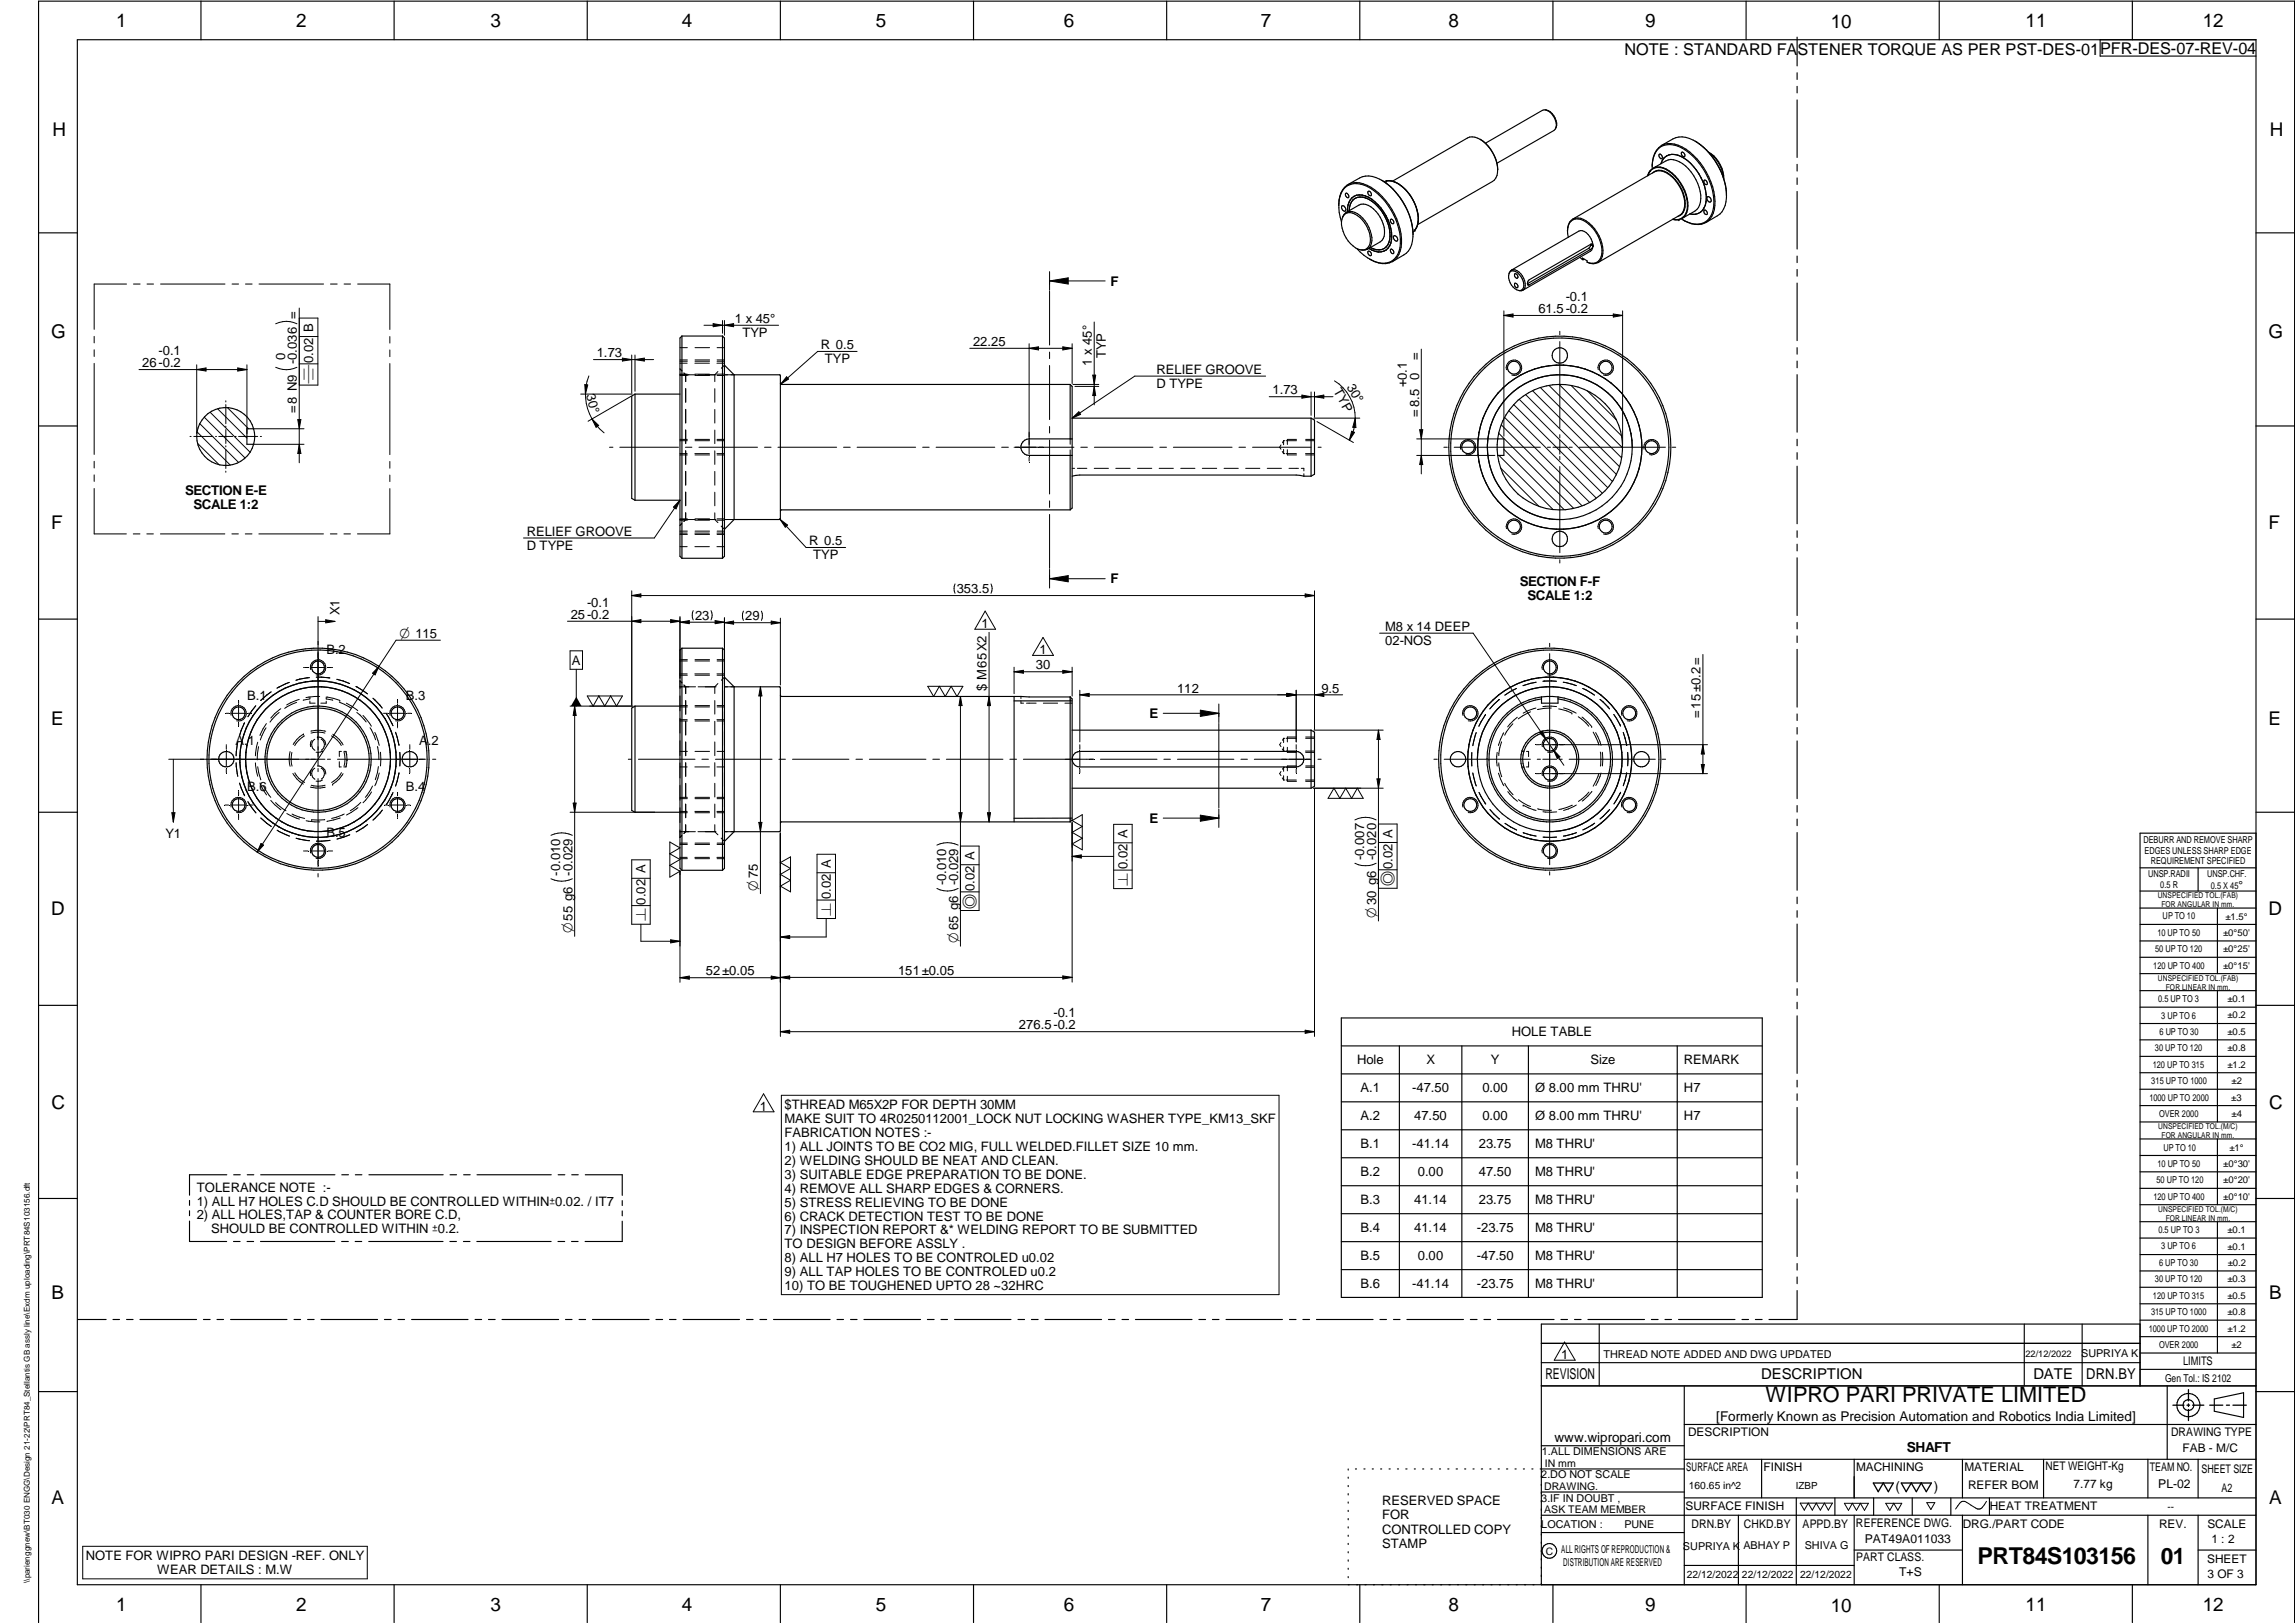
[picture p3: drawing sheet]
<svg xmlns="http://www.w3.org/2000/svg" width="594mm" height="420mm" viewBox="0 0 594 420" stroke-linecap="round" stroke-linejoin="round" font-family="sans-serif">
<defs><g id="words">
<text font-size="6" x="511.9" y="404.9">PRT84S103156</text>
<text font-size="5.9" x="559.4" y="404.8">01</text>
<text font-size="5.6" x="457" y="363">WIPRO PARI PRIVATE LIMITED</text>
<g font-size="4.9">
<text x="30.1" y="6.9">1</text>
<text x="76.7" y="6.9">2</text>
<text x="127" y="6.9">3</text>
<text x="176.5" y="6.9">4</text>
<text x="226.7" y="6.9">5</text>
<text x="275.4" y="6.9">6</text>
<text x="326.4" y="6.9">7</text>
<text x="375" y="6.9">8</text>
<text x="425.8" y="6.9">9</text>
<text x="473.9" y="7.3">10</text>
<text x="524.3" y="6.9">11</text>
<text x="570.2" y="6.9">12</text>
<text x="13.6" y="35.1">H</text>
<text x="587.6" y="35.1">H</text>
<text x="13.2" y="87.5">G</text>
<text x="587.2" y="87.5">G</text>
<text x="13.2" y="137">F</text>
<text x="587.2" y="137">F</text>
<text x="13.2" y="187.6">E</text>
<text x="587.2" y="187.6">E</text>
<text x="13.2" y="237">D</text>
<text x="587.2" y="237">D</text>
<text x="13.4" y="287.1">C</text>
<text x="587.4" y="287.1">C</text>
<text x="13.4" y="336.2">B</text>
<text x="587.4" y="336.2">B</text>
<text x="13.4" y="389.3">A</text>
<text x="587.4" y="389.3">A</text>
<text x="30.1" y="416.9">1</text>
<text x="76.7" y="416.9">2</text>
<text x="127" y="416.9">3</text>
<text x="176.5" y="416.9">4</text>
<text x="226.7" y="416.9">5</text>
<text x="275.4" y="416.9">6</text>
<text x="326.4" y="416.9">7</text>
<text x="375" y="416.9">8</text>
<text x="425.8" y="416.9">9</text>
<text x="473.9" y="417.3">10</text>
<text x="524.3" y="416.9">11</text>
<text x="570.2" y="416.9">12</text>
</g>
<g font-size="4.2">
<text x="420.5" y="14.3">NOTE : STANDARD FASTENER TORQUE AS PER PST-DES-01</text>
<text x="543.6" y="14">PFR-DES-07-REV-04</text>
</g>
<g font-size="3.9">
<text x="400" y="357.1">REVISION</text>
<text x="455.9" y="357.1">DESCRIPTION</text>
<text x="526.4" y="357.1">DATE</text>
<text x="540" y="357.1">DRN.BY</text>
</g>
<g font-size="3.7">
<text x="81.1" y="99.5" transform="rotate(-90 81.1 99.5)">d</text>
<text x="103.4" y="165.1">O 115</text>
<text x="196.2" y="230.5" transform="rotate(-90 196.2 230.5)">O75</text>
<text x="291.9" y="229.3" transform="rotate(-90 291.9 229.3)">n</text>
<text x="360.4" y="229.5" transform="rotate(-90 360.4 229.5)">a</text>
<text x="167.1" y="238.5" transform="rotate(-90 167.1 238.5)">n</text>
<text x="215.1" y="237" transform="rotate(-90 215.1 237)">n</text>
<text x="252.2" y="235.2" transform="rotate(-90 252.2 235.2)">a</text>
<text x="356.2" y="237.6" transform="rotate(-90 356.2 237.6)">O30 g6</text>
<text x="148.2" y="241.6" transform="rotate(-90 148.2 241.6)">O55 g6</text>
<text x="248" y="244.1" transform="rotate(-90 248 244.1)">O65 g6</text>
</g>
<text font-size="3.6" x="493.6" y="375.8">SHAFT</text>
<g font-size="3.5">
<text x="444.3" y="368">[Formerly Known as Precision Automation and Robotics India Limited]</text>
<text x="402.4" y="373.3">www.wipropari.com</text>
<text x="490.6" y="385.9">(</text>
<text x="500.6" y="385.9">)</text>
</g>
<g font-size="3.4">
<text x="287.5" y="73.9">F</text>
<text x="405.3" y="77.9">-0.1</text>
<text x="190.2" y="83.6">1 x 45°</text>
<text x="398.2" y="81.1">61.5-0.2</text>
<text x="192.2" y="87.2">TYP</text>
<text x="251.9" y="89.6">22.25</text>
<text x="36.8" y="95">26-0.2</text>
<text x="41.1" y="91.9">-0.1</text>
<text x="73.8" y="93.1" transform="rotate(-90 73.8 93.1)">0</text>
<text x="76.9" y="94.2" transform="rotate(-90 76.9 94.2)">-0.036 =</text>
<text x="81.1" y="93.9" transform="rotate(-90 81.1 93.9)">0.02 B</text>
<text x="154.5" y="92.5">1.73</text>
<text x="212.5" y="90.4">R 0.5</text>
<text x="213.5" y="94">TYP</text>
<text x="282.7" y="94.7" transform="rotate(-90 282.7 94.7)">1 x 45°</text>
<text x="286.3" y="92.7" transform="rotate(-90 286.3 92.7)">TYP</text>
<text x="367.3" y="93.1" transform="rotate(-90 367.3 93.1)">=</text>
<text x="299.4" y="96.8">RELIEF GROOVE</text>
<text x="299.4" y="100.4">D TYPE</text>
<text x="345.1" y="101.3" transform="rotate(60 345.1 101.3)">TYP</text>
<text x="348.6" y="100.1" transform="rotate(60 348.6 100.1)">30°</text>
<text x="364.2" y="100.2" transform="rotate(-90 364.2 100.2)">+0.1</text>
<text x="367.3" y="98.3" transform="rotate(-90 367.3 98.3)">0</text>
<text x="76.9" y="107" transform="rotate(-90 76.9 107)">=8 N9</text>
<text x="151.7" y="102.2" transform="rotate(75 151.7 102.2)">30°</text>
<text x="329.4" y="102.1">1.73</text>
<text x="367.3" y="107.8" transform="rotate(-90 367.3 107.8)">=8.5</text>
<text x="47.9" y="128.3">SECTION E-E</text>
<text x="50.1" y="131.9">SCALE 1:2</text>
<text x="136.3" y="138.6">RELIEF GROOVE</text>
<text x="136.3" y="142.3">D TYPE</text>
<text x="209.5" y="141.1">R 0.5</text>
<text x="210.5" y="144.7">TYP</text>
<text x="247.6" y="153.6">353.5</text>
<text x="287.5" y="151">F</text>
<text x="393.4" y="151.8">SECTION F-F</text>
<text x="395.4" y="155.4">SCALE 1:2</text>
<text x="87.9" y="159.2" transform="rotate(-90 87.9 159.2)">X1</text>
<text x="147.7" y="160.2">25-0.2</text>
<text x="152" y="157.1">-0.1</text>
<text x="179.9" y="160.5">23</text>
<text x="192.9" y="160.6">29</text>
<text x="254.1" y="162.6">1</text>
<text x="358.6" y="163.3">M8 x 14 DEEP</text>
<text x="358.6" y="166.9">02-NOS</text>
<text x="84.5" y="169.3">B.2</text>
<text x="148" y="172.1">A</text>
<text x="268.1" y="173.3">30</text>
<text x="269.1" y="169.3">1</text>
<text x="255.4" y="178.9" transform="rotate(-90 255.4 178.9)">$ M65X2</text>
<text x="304.7" y="179.3">112</text>
<text x="342" y="179.3">9.5</text>
<text x="64" y="181.1">B.1</text>
<text x="105.1" y="181.1">B.3</text>
<text x="297.6" y="185.8">E</text>
<text x="440.2" y="185.8" transform="rotate(-90 440.2 185.8)">=15±0.2=</text>
<text x="61" y="192.8">A.1</text>
<text x="108.5" y="192.8">A.2</text>
<text x="64" y="204.9">B.6</text>
<text x="105.1" y="204.9">B.4</text>
<text x="297.6" y="213">E</text>
<text x="42.8" y="216.9">Y1</text>
<text x="84.5" y="216.8">B.5</text>
<text x="145" y="226.7" transform="rotate(-90 145 226.7)">-0.010</text>
<text x="148.2" y="226.7" transform="rotate(-90 148.2 226.7)">-0.029</text>
<text x="291.9" y="225" transform="rotate(-90 291.9 225)">0.02 A</text>
<text x="353.1" y="222.6" transform="rotate(-90 353.1 222.6)">-0.007</text>
<text x="356.2" y="222.6" transform="rotate(-90 356.2 222.6)">-0.020</text>
<text x="360.4" y="224.9" transform="rotate(-90 360.4 224.9)">0.02 A</text>
<text x="215.1" y="232.7" transform="rotate(-90 215.1 232.7)">0.02 A</text>
<text x="244.9" y="229.2" transform="rotate(-90 244.9 229.2)">-0.010</text>
<text x="248" y="229.2" transform="rotate(-90 248 229.2)">-0.029</text>
<text x="252.2" y="230.7" transform="rotate(-90 252.2 230.7)">0.02 A</text>
<text x="167.1" y="234.2" transform="rotate(-90 167.1 234.2)">0.02 A</text>
<text x="182.7" y="252.5">52±0.05</text>
<text x="232.5" y="252.4">151±0.05</text>
<text x="272.7" y="263.4">-0.1</text>
<text x="263.8" y="266.5">276.5-0.2</text>
<text x="391.3" y="268.3">HOLE TABLE</text>
<text x="351.3" y="275.5">Hole</text>
<text x="369.3" y="275.5">X</text>
<text x="385.9" y="275.5">Y</text>
<text x="411.7" y="275.5">Size</text>
<text x="435.9" y="275.5">REMARK</text>
<text x="196.7" y="287.5">1</text>
<text x="203.1" y="287.2">$THREAD M65X2P FOR DEPTH 30MM</text>
<text x="352.2" y="282.8">A.1</text>
<text x="365.5" y="282.8">-47.50</text>
<text x="383.7" y="282.8">0.00</text>
<text x="397.4" y="282.8">Ø 8.00 mm THRU'</text>
<text x="435.9" y="282.8">H7</text>
<text x="203.1" y="290.8">MAKE SUIT TO 4R0250112001_LOCK NUT LOCKING WASHER TYPE_KM13_SKF</text>
<text x="352.2" y="290">A.2</text>
<text x="366.1" y="290">47.50</text>
<text x="383.7" y="290">0.00</text>
<text x="397.4" y="290">Ø 8.00 mm THRU'</text>
<text x="435.9" y="290">H7</text>
<text x="203.1" y="294.4">FABRICATION NOTES :-</text>
<text x="203.1" y="298">1) ALL JOINTS TO BE CO2 MIG, FULL WELDED.FILLET SIZE 10 mm.</text>
<text x="352.2" y="297.2">B.1</text>
<text x="365.5" y="297.2">-41.14</text>
<text x="382.8" y="297.2">23.75</text>
<text x="397.4" y="297.2">M8 THRU'</text>
<text x="203.1" y="301.6">2) WELDING SHOULD BE NEAT AND CLEAN.</text>
<text x="203.1" y="305.2">3) SUITABLE EDGE PREPARATION TO BE DONE.</text>
<text x="352.2" y="304.5">B.2</text>
<text x="367" y="304.5">0.00</text>
<text x="382.8" y="304.5">47.50</text>
<text x="397.4" y="304.5">M8 THRU'</text>
<text x="50.9" y="308.5">TOLERANCE NOTE :-</text>
<text x="203.1" y="308.8">4) REMOVE ALL SHARP EDGES &amp; CORNERS.</text>
<text x="352.2" y="311.7">B.3</text>
<text x="366.1" y="311.7">41.14</text>
<text x="382.8" y="311.7">23.75</text>
<text x="397.4" y="311.7">M8 THRU'</text>
<text x="50.9" y="312.1">1) ALL H7 HOLES C.D SHOULD BE CONTROLLED WITHINu0.02. / IT7</text>
<text x="50.9" y="315.7">2) ALL HOLES,TAP &amp; COUNTER BORE C.D,</text>
<text x="203.1" y="312.4">5) STRESS RELIEVING TO BE DONE</text>
<text x="203.1" y="316">6) CRACK DETECTION TEST TO BE DONE</text>
<text x="54.6" y="319.3">SHOULD BE CONTROLLED WITHIN u0.2.</text>
<text x="203.1" y="319.6">7) INSPECTION REPORT &amp;* WELDING REPORT TO BE SUBMITTED</text>
<text x="203.1" y="323.2">TO DESIGN BEFORE ASSLY .</text>
<text x="352.2" y="318.9">B.4</text>
<text x="366.1" y="318.9">41.14</text>
<text x="382.3" y="318.9">-23.75</text>
<text x="397.4" y="318.9">M8 THRU'</text>
<text x="203.1" y="326.8">8) ALL H7 HOLES TO BE CONTROLED u0.02</text>
<text x="352.2" y="326.2">B.5</text>
<text x="367" y="326.2">0.00</text>
<text x="382.3" y="326.2">-47.50</text>
<text x="397.4" y="326.2">M8 THRU'</text>
<text x="203.1" y="330.4">9) ALL TAP HOLES TO BE CONTROLED u0.2</text>
<text x="203.1" y="334">10) TO BE TOUGHENED UPTO 28 ~32HRC</text>
<text x="352.2" y="333.4">B.6</text>
<text x="365.5" y="333.4">-41.14</text>
<text x="382.3" y="333.4">-23.75</text>
<text x="397.4" y="333.4">M8 THRU'</text>
<text x="404.1" y="351.7">1</text>
<text x="357.8" y="389.5">RESERVED SPACE</text>
<text x="357.8" y="393.3">FOR</text>
<text x="357.8" y="397">CONTROLLED COPY</text>
<text x="357.8" y="400.8">STAMP</text>
<text x="22.3" y="403.9">NOTE FOR WIPRO PARI DESIGN -REF. ONLY</text>
<text x="40.7" y="407.5">WEAR DETAILS : M.W</text>
</g>
<g font-size="3.1">
<text x="565.1" y="353.5">LIMITS</text>
<text x="437" y="371.6">DESCRIPTION</text>
<text x="562" y="371.7">DRAWING TYPE</text>
<text x="565" y="376">FAB - M/C</text>
<text x="436.5" y="380.8">SURFACE AREA</text>
<text x="456.5" y="380.8">FINISH</text>
<text x="480.5" y="380.8">MACHINING</text>
<text x="508.5" y="380.9">MATERIAL</text>
<text x="529.5" y="380.7">NET WEIGHT-Kg</text>
<text x="556.5" y="380.7">TEAM NO.</text>
<text x="569.9" y="381.2">SHEET SIZE</text>
<text x="509.4" y="385.4">REFER BOM</text>
<text x="536.7" y="385.3">7.77 kg</text>
<text x="558.7" y="385.2">PL-02</text>
<text x="575" y="386.1">A2</text>
<text x="436.3" y="391">SURFACE FINISH</text>
<text x="437.8" y="395.5">DRN.BY</text>
<text x="451.4" y="395.4">CHKD.BY</text>
<text x="466.6" y="395.5">APPD.BY</text>
<text x="480.4" y="395.4">REFERENCE DWG.</text>
<text x="508.1" y="395.7">DRG./PART CODE</text>
<text x="515.1" y="391">HEAT TREATMENT</text>
<text x="558.9" y="395.5">REV.</text>
<text x="571.4" y="395.6">SCALE</text>
<text x="482.7" y="399.4">PAT49A011033</text>
<text x="572.4" y="399.5">1 : 2</text>
<text x="480.5" y="404">PART CLASS.</text>
<text x="491.6" y="408">T+S</text>
<text x="571.4" y="404.7">SHEET</text>
<text x="571.4" y="408.5">3 OF 3</text>
</g>
<text font-size="3" x="579.5" y="230.1">°</text>
<g font-size="2.8">
<text x="415.1" y="351.5">THREAD NOTE ADDED AND DWG UPDATED</text>
<text x="538.7" y="351.4">SUPRIYA K</text>
<text x="560.4" y="357.7">Gen Tol.: IS 2102</text>
<text x="399.1" y="376.6">1.ALL DIMENSIONS ARE</text>
<text x="399" y="382.7">2.DO NOT SCALE</text>
<text x="399" y="388.7">3.IF IN DOUBT ,</text>
<text x="399" y="395.4">LOCATION :</text>
<text x="420.5" y="395.6">PUNE</text>
<text x="404.1" y="402">ALL RIGHTS OF REPRODUCTION &amp;</text>
<text x="435.6" y="401.2">SUPRIYA K</text>
<text x="451.3" y="400.9">ABHAY P</text>
<text x="467.2" y="401.1">SHIVA G</text>
<text x="404.7" y="405.4">DISTRIBUTION ARE RESERVED</text>
</g>
<g font-size="2.7">
<text x="399.9" y="379.7">IN mm</text>
<text x="399.7" y="385.7">DRAWING.</text>
<text x="437.2" y="385.5">160.65 in^2</text>
<text x="399.7" y="391.8">ASK TEAM MEMBER</text>
<text x="400.1" y="402.5">C</text>
<text x="436.6" y="408.4">22/12/2022</text>
<text x="450.9" y="408.5">22/12/2022</text>
<text x="466" y="408.6">22/12/2022</text>
</g>
<g font-size="2.5">
<text x="554.9" y="218.3">DEBURR AND REMOVE SHARP</text>
<text x="555.2" y="221">EDGES UNLESS SHARP EDGE</text>
<text x="556.1" y="227.1">UNSP.RADII</text>
<text x="556.8" y="223.8">REQUIREMENT SPECIFIED</text>
<text x="571.4" y="226.9">UNSP.CHF.</text>
<text x="559.2" y="229.9">0.5 R</text>
<text x="572.3" y="230.1">0.5 X 45</text>
<text x="559.8" y="238">UP TO 10</text>
<text x="576.1" y="238.1">±1.5°</text>
<text x="558.5" y="242.2">10 UP TO 50</text>
<text x="575.5" y="242.3">±0°50'</text>
<text x="557.4" y="250.7">120 UP TO 400</text>
<text x="557.9" y="246.5">50 UP TO 120</text>
<text x="575.5" y="250.7">±0°15'</text>
<text x="575.5" y="246.5">±0°25'</text>
<text x="558.7" y="259.4">0.5 UP TO 3</text>
<text x="559.5" y="263.7">3 UP TO 6</text>
<text x="576.6" y="263.6">±0.2</text>
<text x="576.6" y="259.4">±0.1</text>
<text x="559" y="267.9">6 UP TO 30</text>
<text x="576.6" y="267.9">±0.5</text>
<text x="557.8" y="272.2">30 UP TO 120</text>
<text x="576.6" y="272.2">±0.8</text>
<text x="556.9" y="280.7">315 UP TO 1000</text>
<text x="557.3" y="276.4">120 UP TO 315</text>
<text x="576.6" y="276.4">±1.2</text>
<text x="577.7" y="280.7">±2</text>
<text x="556.4" y="284.9">1000 UP TO 2000</text>
<text x="577.6" y="284.9">±3</text>
<text x="558.9" y="289.2">OVER 2000</text>
<text x="577.7" y="289.3">±4</text>
<text x="560" y="297.9">UP TO 10</text>
<text x="577.1" y="297.9">±1°</text>
<text x="558.5" y="302.1">10 UP TO 50</text>
<text x="575.5" y="302.1">±0°30'</text>
<text x="557.4" y="310.6">120 UP TO 400</text>
<text x="558.2" y="306.3">50 UP TO 120</text>
<text x="575.5" y="310.6">±0°10'</text>
<text x="575.5" y="306.4">±0°20'</text>
<text x="558.8" y="319.2">0.5 UP TO 3</text>
<text x="559.4" y="323.4">3 UP TO 6</text>
<text x="576.6" y="323.5">±0.1</text>
<text x="576.6" y="319.2">±0.1</text>
<text x="558.9" y="327.7">6 UP TO 30</text>
<text x="576.7" y="327.7">±0.2</text>
<text x="557.8" y="332">30 UP TO 120</text>
<text x="576.6" y="332">±0.3</text>
<text x="556.8" y="340.5">315 UP TO 1000</text>
<text x="557.3" y="336.3">120 UP TO 315</text>
<text x="576.6" y="336.3">±0.5</text>
<text x="576.6" y="340.5">±0.8</text>
<text x="556.2" y="344.7">1000 UP TO 2000</text>
<text x="576.6" y="344.7">±1.2</text>
<text x="558.9" y="349">OVER 2000</text>
<text x="577.6" y="349">±2</text>
<text x="464.9" y="385.5">IZBP</text>
<text x="561.1" y="390.8">--</text>
</g>
<text font-size="2.4" x="524.3" y="351.2">22/12/2022</text>
<g font-size="2.1">
<text x="558.5" y="232.4">UNSPECIFIED TOL.(FAB)</text>
<text x="559.5" y="234.7">FOR ANGULAR IN mm.</text>
<text x="558.6" y="253.9">UNSPECIFIED TOL.(FAB)</text>
<text x="560.7" y="256.3">FOR LINEAR IN mm.</text>
<text x="558.7" y="292.3">UNSPECIFIED TOL.(M/C)</text>
<text x="559.6" y="294.7">FOR ANGULAR IN mm.</text>
<text x="558.7" y="313.7">UNSPECIFIED TOL.(M/C)</text>
<text x="560.6" y="316.1">FOR LINEAR IN mm.</text>
<text x="7.7" y="409.8" transform="rotate(-90 7.7 409.8)">\\parienggnew\BT030 ENGG\Design 21-22\PRT84_Stellantis GB assly line\Exdm uploading\PRT84S103156.dft</text>
</g>
</g></defs>
<g fill="none" stroke="#000" stroke-width=".3">
<path d="M20 10.3h564v400h-564zM52 .3v10M102 .3v10M152 .3v10M202 .3v10M252 .3v10M302 .3v10M352 .3v10M402 .3v10M452 .3v10M465.2 9.6v7.5M465.2 18.8v1.8"/>
<path d="M502 .3v10M543.6 10.3v4.2h40.4M552 .3v10M383.1 36a10 10 0 0 1 4.6 8M384.5 37.1l14.7-8.5a2.75 2.75 0 0 1 3.2 2 2.43 2.43 0 0 1-.2 3.2l-14.7 8.4M400 28.4a3.7 3.7 0 0 1 2.7 4.8M429.5 39.9l.5 .1a.58 .58 0 0 1 .3 .6 .58 .58 0 0 1-.3 .5l-.2-.2a.71 .71 0 0 1-.3-1zM430.1 37.7a6.1 6.1 0 0 1 6.3 .9 17.9 17.9 0 0 1 7.5 14.7 4.7 4.7 0 0 1-7.1 4.2l-1.1-.6M430.1 37.7a5.9 5.9 0 0 0-2.4 5.3M430.1 37.7a8 8 0 0 1 5.3-2.3 11.4 11.4 0 0 1 7.6 4.9 16.6 16.6 0 0 1 3.8 11.9 5.2 5.2 0 0 1-2.3 3.7l-2.9 1.7M435.3 39.4a.76 .76 0 0 1 .7 1.2 .76 .76 0 0 1-.7-1.2zM438.8 36.5a17.5 17.5 0 0 1 8.1 14"/>
<path d="M442.2 39.4a8.1 8.1 0 0 1 4 6.8M442.5 39.6a9 9 0 0 1 3.6 6.3M465.2 22.4v1.6M465.2 25.9v14.9M346.5 53.1a5.6 5.6 0 0 1 2.9-5.5 6.1 6.1 0 0 1 5.5 .9 17.5 17.5 0 0 1 7.8 15.5 5.2 5.2 0 0 1-2.3 3.7M347.3 57.4a9.8 9.8 0 0 1 .4-8.3 4.5 4.5 0 0 1 5.4-1.2 16.8 16.8 0 0 1 9.3 16.2 4.4 4.4 0 0 1-6.5 3.6 12.2 12.2 0 0 1-4.7-3.4M347.4 53.3a.81 .81 0 0 1 .9 .4 .81 .81 0 0 1-.3 1l-.5-.3a.83 .83 0 0 1-.1-1.1zM347.5 56.3a2.33 2.33 0 0 1 3.9-1 8.2 8.2 0 0 1 3.6 7.7l-.2 .7-.8 .8M347.9 55.6a2.52 2.52 0 0 1 3.5 .2 7.6 7.6 0 0 1 3.1 7.6 2.23 2.23 0 0 1-3.6 .8 7.9 7.9 0 0 1-3.5-7.5zM348.4 50l.4 .2a.71 .71 0 0 1 .2 1l-.4-.1a.71 .71 0 0 1-.2-1.1zM348.5 55l3.3-1.9a3.3 3.3 0 0 1 3.8 1 7.5 7.5 0 0 1 2.4 7.7l-.7 .8-3.3 1.9M348.8 54.8a3.5 3.5 0 0 1 3.8-4.3 10.5 10.5 0 0 1 6.7 6.4 8.4 8.4 0 0 1 .4 6.7 3.5 3.5 0 0 1-5.4 .7"/>
<path d="M348.9 47.8a8 8 0 0 1 5.4-2.2 13.2 13.2 0 0 1 9.1 7.1 13.2 13.2 0 0 1 1.7 11.5l-1 1.3-3.7 2.2M349.2 54.6a3.2 3.2 0 0 1 1.6-3.3 3.2 3.2 0 0 1 3.5 .3 11.3 11.3 0 0 1 5.4 10.4 3 3 0 0 1-5 2.1M354.2 49.5a.76 .76 0 0 1 .7 1.2 .76 .76 0 0 1-.7-1.2zM357.6 46.7a17.6 17.6 0 0 1 8.2 13.9M358.9 46.8h.1M358.9 46.9h.1M358.9 46.8l1.5 .1M360 56.8a.76 .76 0 0 1 .7 1.1 .76 .76 0 0 1-.7-1.1zM360.4 46.9l1.8 .8 2.1 1.9a11.4 11.4 0 0 1 2.2 3.9M360.4 46.9a10.1 10.1 0 0 1 5.3 4.7M360.4 46.9l-1.5-.1-.6 .2M360.5 46.9l19.4-11.2a3.8 3.8 0 0 1 4.1 1 9.4 9.4 0 0 1 3.5 8.7l-.7 1.2-.5 .4-19.4 11.2"/>
<path d="M365.9 52l.7 1.5M366.2 59.6h.1M366.3 59.6l-.5 .4M366.5 53.5a7.3 7.3 0 0 1 .1 5.5M366.6 53.5l.6 2.6-.1 1.4-.4 1.4M366.6 59l-.3 .6M366.7 58.9l-.4 .7M405.8 59.7a2.76 2.76 0 0 1 1.1-2.8 2.76 2.76 0 0 1 3-.1 9.5 9.5 0 0 1 4.9 9.6l-.7 1.2-.5 .4M405.8 59.7a2.67 2.67 0 0 1 1.2-2.7 2.67 2.67 0 0 1 2.9 .1 9.2 9.2 0 0 1 4.6 9.3 2.41 2.41 0 0 1-3.7 1.5M405.8 59.7l.2 1.7M405.8 59.7v.2M407.1 56.7l21.1-12.2a3.8 3.8 0 0 1 4.3 1 9.3 9.3 0 0 1 3.4 8.7l-.3 .7-.8 .9-21.2 12.2"/>
<path d="M427.2 44.1l-.7 1.4a3.1 3.1 0 0 1 5-1.5 11.2 11.2 0 0 1 5.2 10.4 2.87 2.87 0 0 1-3.6 2.3M427.3 44.1h.1M427.3 44.1a3.5 3.5 0 0 1 4.8 .1 11.4 11.4 0 0 1 4.8 9.9 3.1 3.1 0 0 1-1.5 2.5M427.7 43.7a5.6 5.6 0 0 1 3-6.1 7.7 7.7 0 0 1 7.4 2.7 16.9 16.9 0 0 1 5.4 13.6 4.4 4.4 0 0 1-6.4 3.7l-1.9-1M427.8 44.8a2.97 2.97 0 0 1 3.7-.1 9.6 9.6 0 0 1 4.5 9.6 2.41 2.41 0 0 1-1.8 1.7M427.9 43.6l3.3-1.9a4.1 4.1 0 0 1 4.4 .7 11.5 11.5 0 0 1 4.6 9.9 3.2 3.2 0 0 1-1.5 2.4l-3.3 1.9M428.7 43.1l-.2 .1M429.9 42.4a3.4 3.4 0 0 1 5.2-1.9 12.8 12.8 0 0 1 6.5 11.7 3.3 3.3 0 0 1-4.2 3.2M433 56.8l1.6 .1M434.6 56.9h.1M435.4 56.6l-.8 .3M441.1 54.4a.76 .76 0 0 1 .7 1.1 .76 .76 0 0 1-.7-1.1z"/>
<path d="M441.1 46.7a.76 .76 0 0 1 .7 1.1 .76 .76 0 0 1-.7-1.1zM442 50.9a.78 .78 0 0 1 .8 .5 .78 .78 0 0 1-.2 .9l-.5-.3a.77 .77 0 0 1-.1-1.1zM465.2 42.5v1.8M465.2 46.1v1.7M465.2 49.6v14.9M10 60.3h10M354 64.5l-.7 .2h-1M354.2 65a.76 .76 0 0 1 .7 1.2 .76 .76 0 0 1-.7-1.2zM354.5 67.1a6.3 6.3 0 0 0 5.9 .6M360 64.5l.5 .1a.71 .71 0 0 1 .2 1.1 .76 .76 0 0 1-.7-1.2zM360.8 61a.78 .78 0 0 1 .9 .5 .78 .78 0 0 1-.3 .9l-.4-.3a.73 .73 0 0 1-.2-1.1zM390.7 70.5a1.45 1.45 0 0 1 2.5-.1 3.9 3.9 0 0 1 1.3 4.4l-.3 .3"/>
<path d="M390.7 70.5l-.1 .3M391.1 70.2a2.33 2.33 0 0 1 2.6 1.4 3.1 3.1 0 0 1 .5 3.2 1.68 1.68 0 0 1-2.5-.5 2.97 2.97 0 0 1-.6-4.1zM391.2 69.9l17.5-10.1a2.46 2.46 0 0 1 2.8 1.5 2.91 2.91 0 0 1 .2 3.7l-17.5 10.1M392.1 70.9a.76 .76 0 0 1 .7 1.1 .76 .76 0 0 1-.7-1.1zM392.1 73.3a.76 .76 0 0 1 .7 1.2 .76 .76 0 0 1-.7-1.2zM394.2 75.1l-1 .1M395.4 73.4l.1 .4 .4-.1M395.4 73.4l.5 .3M409 66.6l.6 .6M409.6 67.2v-.4l1.2 .7v.4M410.1 67.1l-.5 .1M410.8 67.9a2.98 2.98 0 0 0 2.8 .1"/>
<path d="M411.2 64.3l-15.8 9.1M411.2 64.3l.5 .3M411.7 64.6l-15.8 9.1M411.8 63.2h.1M411.8 63.2l-.2 .6-.4 .5M411.8 63.2l-15.9 9.2-.4 .5-.1 .5M411.9 63.2h.1M412 63.2h.1M412.1 63.2h.1M412.2 63.2h.1M412.2 63.3h.1M412.3 63.4h.1"/>
<path d="M412.3 63.5h.1M412.4 63.6l-.4 .7-.3 .3M465.2 66.3v1.7M465.2 69.8v1.7M465.2 73.3v14.9M584 60.3h10M176.5 87l-.5 .5v56.5l.5 .5M176.5 87v57.5M176.5 87h10.5M187 87v57.5M187 87l.5 .5v56.5l-.5 .5M187.5 94.5l2.5 2.5"/>
<path d="M190 97h11.8l.2 .3v37l-.2 .2h-11.8M190 97v37.5M202 99.3l.3 .2h74.7M277 99.5l.5 .5v31.5l-.5 .5M277 99.5v14.1M405 97.1a18.7 18.7 0 0 0-20 18.1 18.7 18.7 0 0 0 18.8 19.3M406.4 97.2l3.7 .9M408.4 97.6a18.7 18.7 0 0 0-23.2 15.7 18.7 18.7 0 0 0 18.2 21.2 18.7 18.7 0 0 0 19-20.5M409.9 98l3.4 1.6 1.5 1M411.6 98.7a19.1 19.1 0 0 1 5.8 4.2M465.2 90v1.7M465.2 93.5v1.7"/>
<path d="M465.2 97v14.9M10 110.3h10M65.7 111h-1.8v4h1.8M65.7 111a7 7 0 0 1 0 4M65.7 111a7.5 7.5 0 0 0-11.6-4.1 7.5 7.5 0 0 0 0 12.2 7.5 7.5 0 0 0 11.6-4.1M164.4 102l-.9 .5v26.5l.9 .5M164.4 102v27.5M164.4 102h11.6M277 117.9v14.1M277.5 113.6h-11.1a2.14 2.14 0 0 0-2.1 2.2 2.14 2.14 0 0 0 2.1 2.1h11.1M277.5 108.2h61.9M339.4 108.2v15.1"/>
<path d="M339.4 108.2l.9 .6v14l-.9 .5M387.7 113.6h1.6v4.3h-1.6M387.7 113.6v4.3M387.7 113.6a16.2 16.2 0 0 1 24.8-11.5 16.2 16.2 0 0 1 0 27.3 16.2 16.2 0 0 1-24.8-11.5M416 101.6l1.4 1.2 2.2 2.9M418.5 104.2l2 3.1M420.4 107.2l1.4 3.3M421.2 108.8l1 3.5M422.2 112.2l.2 1.8M465.2 113.7v1.7M465.2 117.2v1.7M584 110.3h10"/>
<path d="M164.4 129.5h11.6M190 134.5l-2.5 2.5M277 132h-74.7l-.3 .2M277.5 123.3l2-.3h56l2 .3h1.9M465.2 120.7v14.9M465.2 137.4v1.7M176.5 144.5h10.5M465.2 140.9v1.7M465.2 144.4v14.9M10 160.3h10M176.5 167.8l-.5 .5v56.5l.5 .5M176.5 167.8v57.5"/>
<path d="M176.5 167.8h10.5M187 167.8v57.5M187 167.8l.5 .5v56.5l-.5 .5M187.5 175.3l2.5 2.5M190 177.8h11.8l.2 .3v37l-.2 .2h-11.8M190 177.8v37.5M465.2 161.1v1.7M465.2 164.6v1.7M465.2 168.1v14.9M584 160.3h10M164.4 182.8l-.9 .5v26.5l.9 .5M164.4 182.8v27.5"/>
<path d="M164.4 182.8h11.6M202 180l.3 .3 74.7 .1M262.5 181.4h15M262.5 180.3v32.5M277 180.4l.5 .5v31.4l-.5 .5M277 180.4v32.4M277.5 189h61.9M278.3 194.9l1.2-.4h56a2.01 2.01 0 0 1 2 2 2.01 2.01 0 0 1-2 2h-56a2.02 2.02 0 0 1-1.9-1.4 2.02 2.02 0 0 1 .7-2.2zM339.4 189v15M339.4 189l.9 .5v14l-.9 .5M399 180.4h4.3M399 180.4a16.3 16.3 0 0 0-11.5 24.9 16.3 16.3 0 0 0 27.4 0 16.3 16.3 0 0 0-11.6-24.9"/>
<path d="M399 180.4v1.6h4.3v-1.6M399 180.9a15.8 15.8 0 0 0-11.1 24.1 15.8 15.8 0 0 0 26.5 0 15.8 15.8 0 0 0-11.1-24.1M419.8 198.3a18.7 18.7 0 0 1-18.7 17M465.2 184.8v1.7M465.2 188.3v1.7M465.2 191.8v15M10 210.3h10M164.4 210.3h11.6M190 215.3l-2.5 2.5M277 212.8h-74.7l-.3 .2M277.5 211.8h-15M277.5 204h61.9"/>
<path d="M465.2 208.5v1.7M465.2 212v1.7M465.2 215.5v15M584 215.7h-30v143.1M584 210.3h10M176.5 225.3h10.5M465.2 232.2v1.7M465.2 235.8v1.6M465.2 239.2v15M554 224.7h30M554 230.7h30M554 235.1h30"/>
<path d="M554 239.3h30M569 224.7v6M574 235.1v17M465.2 255.9v1.8M465.2 259.5v1.7M554 243.6h30M554 247.8h30M554 252.1h30M554 256.5h30M574 256.5v33.9M10 260.3h10M347.2 270.8h109"/>
<path d="M347.2 278h109M347.2 263.5h109v72.4h-109zM362.2 270.8v65.1M378.4 270.8v65.1M395.6 270.8v65.1M434.2 270.8v65.1M465.2 263v14.9M465.2 279.7v1.7M554 260.7h30M554 265h30M554 269.2h30M554 273.5h30"/>
<path d="M554 277.7h30M584 260.3h10M347.2 285.2h109M347.2 292.5h109M347.2 299.7h109M465.2 283.2v1.7M465.2 286.7v14.9M554 282h30M554 286.2h30M554 290.4h30M554 294.9h30M554 299.1h30"/>
<path d="M574 294.9v17M10 310.3h10M49.1 310.8v1.2M49.1 313.4v1.3M49.1 316.1v5.3h9.6M58.7 304.1h-9.6v5.3M60.5 304.1h1.7M64 304.1h1.7M67.5 304.1h19.2M88.5 304.1h1.7M92 304.1h1.7M95.5 304.1h19.2"/>
<path d="M116.5 304.1h1.7M120 304.1h1.7M123.5 304.1h19.2M144.5 304.1h1.7M148 304.1h1.7M151.5 304.1h9.6v5.4M161.1 316.1v5.3h-9.6M161.1 310.8v1.3M161.1 313.5v1.2M347.2 307h109M347.2 314.2h109M465.2 303.4v1.7"/>
<path d="M465.2 306.9v1.7M465.2 310.4v14.9M554 303.4h30M554 307.6h30M554 311.9h30M554 316.3h30M574 316.3v34M584 310.3h10M60.4 321.4h1.7M64 321.4h1.7M67.4 321.4h19.2M88.4 321.4h1.8"/>
<path d="M91.9 321.4h1.7M95.5 321.4h19.2M116.5 321.4h1.6M120 321.4h1.7M123.4 321.4h19.3M144.4 321.4h1.8M147.9 321.4h1.7M347.2 321.4h109M347.2 328.7h109M465.2 334.1v7.5h-7.3M465.2 327.1v1.7M465.2 330.6v1.7"/>
<path d="M554 320.5h30M554 324.8h30M554 329h30M554 333.2h30M554 337.5h30M20.1 341.6h7.4M29.2 341.6h1.7M32.8 341.6h1.7M36.2 341.6h14.7M52.7 341.6h1.7M56.2 341.6h1.7M59.7 341.6h14.6"/>
<path d="M76.1 341.6h1.7M79.6 341.6h1.7M83.1 341.6h14.6M99.5 341.6h1.8M103 341.6h1.7M106.5 341.6h14.7M123 341.6h1.7M126.4 341.6h1.8M130 341.6h14.6M146.4 341.6h1.7M149.9 341.6h1.7M153.4 341.6h14.6"/>
<path d="M169.8 341.6h1.7M173.3 341.6h1.7M176.8 341.6h14.6M193.2 341.6h1.7M196.7 341.6h1.8M200.2 341.6h14.7M216.7 341.6h1.6M220.2 341.6h1.7M223.6 341.6h14.7M240.1 341.6h1.7M243.6 341.6h1.7M247.1 341.6h14.6"/>
<path d="M263.5 341.6h1.7M267 341.6h1.7M270.5 341.6h14.7M286.9 341.6h1.7M290.4 341.6h1.7M293.9 341.6h14.7M310.3 341.6h1.8M313.9 341.6h1.6M317.4 341.6h14.6M333.8 341.6h1.7M337.3 341.6h1.7M340.8 341.6h14.6"/>
<path d="M357.2 341.6h1.7M360.7 341.6h1.7M364.2 341.6h14.6M380.6 341.6h1.7M384.1 341.6h1.8M387.6 341.6h14.7M399 358.8h185M399 352.8h155M399 347.8h155M404.1 341.6h1.7M407.6 341.6h1.7M411 341.6h14.7"/>
<path d="M414 342.8v16M427.5 341.6h1.7M431 341.6h1.7M434.5 341.6h14.6M436 358.8v51.5M450.9 341.6h1.7M454.4 341.6h1.7M524 342.8v16M539 342.8v16M554 342.8h-155v67.5M554 341.8h30M554 346h30"/>
<path d="M554 350.3h30M554 354.5h30M561 358.8v19M10 360.3h10M399 374.3h37M436 368.8h148M436 377.8h148M456 377.8v10M480 377.8v10M508 377.8v10M529 377.8v10M556 377.8v10"/>
<path d="M569 377.8v10M573.2 362.2l7.6-1.6v6.3l-7.6-1.6zM584 360.3h10M349 380.3v.3M349 382.4v.3M349 384.6v.3M349 386.7v.3M349 388.8v.3M349 391v.3M349 393.1v.3M349 395.3v.3M349 397.4v.3"/>
<path d="M349 399.5v.3M350.9 380.3h.2M353.1 380.3h.2M355.2 380.3h.3M357.4 380.3h.3M359.6 380.3h.3M361.7 380.3h.3M363.9 380.3h.3M366.1 380.3h.3M368.3 380.3h.2M370.4 380.3h.3M372.6 380.3h.3"/>
<path d="M374.8 380.3h.3M376.9 380.3h.4M379.1 380.3h.3M381.3 380.3h.3M383.4 380.3h.4M385.6 380.3h.3M387.8 380.3h.3M390 380.3h.3M392.2 380.3h.3M394.3 380.3h.3M396.5 380.3h.3M398.7 380.3h37.3"/>
<path d="M399 396.7h37M399 392.3h185M399 386.2h37M436 387.8h148M450 392.3v18M465 387.8v22.5M475 387.8v4.5M480 392.3v18M485 387.8v4.5M495 387.8v4.5M505 387.8v4.5M508 392.3v18"/>
<path d="M515 387.8v4.5M556 392.3v18M569 392.3v18M52 410.3v9.7M102 410.3v9.7M152 410.3v9.7M202 410.3v9.7M252 410.3v9.7M302 410.3v9.7M349 401.7v.3M349 403.8v.4M349 406v.3"/>
<path d="M349 408.1v.3M352 410.3v9.7M402 410.3v9.7M436 405.3h44M452 410.3v9.7M480 401.3h28M502 410.3v9.7M552 410.3v9.7M569 401.3h15M10 420v-419.7h584v419.7"/>
<circle cx="391.9" cy="95.2" r="1.66"/>
<circle cx="403.8" cy="92" r="2"/>
<circle cx="415.7" cy="95.2" r="1.66"/>
<circle cx="380" cy="115.8" r="1.66"/>
<circle cx="403.8" cy="115.8" r="28.2"/>
<circle cx="403.8" cy="115.8" r="21.2"/>
<circle cx="403.8" cy="115.8" r="28.7"/>
<circle cx="427.5" cy="115.8" r="1.66"/>
<circle cx="391.9" cy="136.3" r="1.67"/>
<circle cx="403.8" cy="139.5" r="2"/>
<circle cx="415.7" cy="136.4" r="1.66"/>
<circle cx="82.3" cy="172.8" r="1.66"/>
<circle cx="401.2" cy="172.8" r="1.67"/>
<circle cx="58.6" cy="196.5" r="1.99"/>
<circle cx="61.8" cy="184.6" r="1.66"/>
<circle cx="82.3" cy="196.6" r="28.3"/>
<circle cx="82.3" cy="196.5" r="20.2"/>
<circle cx="82.3" cy="196.6" r="13.3"/>
<circle cx="82.3" cy="196.5" r="28.8"/>
<circle cx="82.3" cy="196.5" r="18.8"/>
<circle cx="82.3" cy="196.5" r="13.8"/>
<circle cx="102.9" cy="184.6" r="1.66"/>
<circle cx="106.1" cy="196.5" r="1.99"/>
<circle cx="377.4" cy="196.5" r="1.99"/>
<circle cx="380.6" cy="184.6" r="1.66"/>
<circle cx="401.2" cy="196.5" r="21.2"/>
<circle cx="401.2" cy="196.5" r="7"/>
<circle cx="401.2" cy="196.5" r="28.7"/>
<circle cx="401.2" cy="192.8" r="1.67"/>
<circle cx="401.2" cy="196.5" r="18.8"/>
<circle cx="401.2" cy="196.6" r="28.3"/>
<circle cx="401.2" cy="196.5" r="7.5"/>
<circle cx="421.7" cy="184.6" r="1.67"/>
<circle cx="424.9" cy="196.6" r="2"/>
<circle cx="61.8" cy="208.4" r="1.66"/>
<circle cx="102.9" cy="208.4" r="1.66"/>
<circle cx="380.6" cy="208.4" r="1.66"/>
<circle cx="401.2" cy="200.3" r="1.68"/>
<circle cx="421.7" cy="208.4" r="1.67"/>
<circle cx="82.3" cy="220.3" r="1.66"/>
<circle cx="401.2" cy="220.3" r="1.66"/>
<circle cx="566.5" cy="363.7" r="1.39"/>
<circle cx="566.5" cy="363.8" r="3"/>
<circle cx="401.1" cy="401.5" r="1.9"/>
</g>
<path d="M566.5 359.7v3M562.5 363.8h2.9M566.1 363.8h.7M566.5 363.4v.7M566.5 364.9v2.8M567.6 363.8h2.9M572 363.8h3.4M576.3 363.8h.8M578 363.8h3.5M484.9 383.9h5.2l-1.3 2.3-1.3-2.3-1.3 2.3zM492.2 383.9h7.7l-1.3 2.3-1.3-2.3-1.2 2.3-1.4-2.3-1.3 2.3z" fill="none" stroke="#000" stroke-width=".34"/>
<g fill="none" stroke="#000" stroke-width=".26">
<path d="M32.8 73.5h-8.4v11.8M34.5 73.5h1.8M38.1 73.5h1.6M41.6 73.5h16.6M60.1 73.5h1.7M63.5 73.5h1.8M67 73.5h16.8M77.5 79.8v40M85.5 73.5h1.8M89.1 73.5h1.7M92.6 73.5h8.3v11.8M271.7 70.3v4.8"/>
<path d="M271.7 75.4v13.9M271.7 72.7h14.4M271.7 72.7l4.8-.8v1.6zM24.4 87.1v1.7M24.4 90.6v1.7M24.4 94.1v23.5M36 95.7h27.9M50.9 94.4v17.9M50.9 95.7l2.4-.5v.9zM61.5 95.2l2.4 .5-2.4 .4zM63.9 94.4v17.9M71.4 95.1a6.3 6.3 0 0 0 5.5 0"/>
<path d="M71.4 83.8a6.3 6.3 0 0 1 5.5 0M77.5 82.3h4.8v17.4h-4.8M77.5 94.2h4.8M77.5 87.1h4.8M100.9 87.1v1.7M100.9 90.6v1.7M100.9 94.1v23.6M151.4 99.6l.7 .1-.6 2.3zM152.4 97.3a13.1 13.1 0 0 0 .8 11.2M153.6 93.1h15.6M161.1 92.7l2.4 .4-2.4 .4zM163.5 91.9v9.9"/>
<path d="M164.4 91.9v9.4M164.4 93.1l2.4-.4v.8zM176 97h4M176 95.5l.5 .5M176 96.9h1.9M176 93.5h1.9M176 90h1.9M176 94h1.9M176 97.2h1.9M176 93.2h1.9M177 96.6l.5 .4v1.8M179.9 96.9h3.7"/>
<path d="M179.9 94h3.7M179.9 93.5h3.8M179.9 90h3.8M179.9 97.2h3.8M179.9 93.2h3.8M180.7 97h4.7M182.2 84.2h19.3M184.6 83.8l2.4 .4-2.4 .4zM185.6 96.9h1.9M185.6 94h1.9M185.6 93.5h1.9M185.6 90h1.9"/>
<path d="M185.6 97.2h1.9M185.6 93.2h1.9M185.8 96.2l-.8 .8v1.8M187 83v3.3M187.5 97h2.5M187.5 94.5l-.8 .8M187.5 83v3.8M187.5 84.2l2.4-.4v.8zM203.6 97.5l.5 .6-2 1.3zM221.9 91h-10.2l-9.6 8.4M251 90.2h26.5M266.4 89v28.6"/>
<path d="M266.4 90.2l2.4-.4v.8zM271.7 91.1v1.7M271.7 94.6v14M275.1 89.8l2.4 .4-2.4 .4zM277.5 89v10.3M277.7 99.5h6.7M282.9 97.1h.7l-.4 2.4zM283.2 83.4v21.4M327.6 97.4h-33.9l-16.2 10.8M345.4 98.6a11.5 11.5 0 0 1 5.4 9.6M367.9 90.4v32.3M389.3 80.5v32.4"/>
<path d="M389.3 81.7l2.4-.4v.8zM389.3 81.7h30.7M390 95.7a2 2 0 0 1 1.7-2.5 2 2 0 0 1 2.2 2.2 2 2 0 0 1-2.5 1.7M401 99.8l18.8 18.7M403.6 99.5l16.4 16.5M403.8 85.8v.9M403.8 88.4v22.3M406.7 99.8l13.1 13.1M413.7 95.7a2 2 0 0 1 1.8-2.5 2 2 0 0 1 2.1 2.2 2 2 0 0 1-2.5 1.7M417.6 81.3l2.4 .4-2.4 .4zM420 80.5v34.6M24.4 119.4v1.8"/>
<path d="M49.2 113h.3M50.2 113h4.9M51 111.8l8.6 8.6M51.2 114.8l5.5 5.5M51.7 109.7l10.1 10M52.9 108l10.6 10.6M54.4 106.7l10.3 10.4M55.8 113h.2M56.3 105.8l7.6 7.6M56.6 113h3.6M58.5 103.8v.3M58.5 104.7v5"/>
<path d="M58.5 110.3v.3M58.5 111.2v3.6M58.5 115.4v.3M58.5 116.3v5M58.9 105.5l5.4 5.5M60.8 113h.3M61.8 113h4.9M65.5 111h13.2M67.4 113h.3M77.1 108.6h.8l-.4 2.4zM77.5 115l.4 2.4h-.8zM78.7 115l-13.1 .1"/>
<path d="M100.9 119.5v1.7M150.3 102h13.4M153.2 108.5l1.8 1.7-.7 .4zM153.2 108.5l2 2.5 1.2 1.1M157.8 115.8h.9M160.4 115.8h15.2M163.3 102.6l-11.1 6.5M176 117.4h1.9M176 114.1h1.9M176 117.8h1.9M176 113.7h1.9M177.4 115.8h1.7"/>
<path d="M177.5 100.6v3.5M177.5 106v3.5M177.5 111.3v3.6M177.5 116.7v3.5M179.9 117.4h3.7M179.9 114.1h3.8M179.9 117.8h3.8M179.9 113.7h3.8M180.9 115.8h15.2M185 100.6v3.5M185 106v3.5M185 111.3v3.6"/>
<path d="M185 116.7v3.5M185.6 117.4h1.9M185.6 114.1h1.9M185.6 117.8h1.9M185.6 113.7h1.9M197.9 115.8h1.7M201.4 115.8h15.2M218.3 115.8h1.8M221.9 115.8h15.1M238.8 115.8h1.7M242.3 115.8h15.2M259.3 115.8h1.7"/>
<path d="M262.5 115.8h.1M262.8 115.8h15.2M266.4 118.4v1M271.7 110.4v1.7M271.7 113.9v14M277 113.6v1.4M277 116.5v1.4M277.5 108.2l1.8-1.6 .4 .7zM278.3 100h6.1M279.8 115.8h1.7M283.2 100l.4 2.4h-.7zM283.3 115.8h15.1"/>
<path d="M300.2 115.8h1.8M303.7 115.8h15.2M320.7 115.8h1.7M324.2 115.8h15.2M328.5 102.7h16.6M331.6 115.2l-.3 .6 .3 .5M331.9 116.9l.4 .5M332.3 114.1v1M332.3 116.3v1.1M332.3 117.4h.3M332.3 114.1h.3M332.3 114.1l-.3 .5"/>
<path d="M332.9 117.4h2.7M333 114.1h2.6M333.2 116.4v1.4h2.4M335.6 113.7h-2.4v1.4M337 102.3l2.4 .4-2.4 .4zM337.9 117.4h2.4M338 114.1h2.3M338 117.8h2.3M338 113.7h2.3M339.4 101.5v6M340.1 108.2h11.9M340.3 101.5v6.5"/>
<path d="M340.3 102.7l2.4-.4v.8zM340.9 109.1l9.4 5.5M341.2 115.8h.8M349.9 111.6l.7 .3-1.3 2.1zM350.8 108.2l.2 2.5-.8-.1zM350.8 108.2a11.3 11.3 0 0 1-1.5 5.8M366.7 113.6h21.1M366.7 117.9h20.3M367.5 111.3h.8l-.4 2.3zM367.9 117.9l.4 2.4h-.8zM373.8 115.8h.8M376.4 115.8h22.3"/>
<path d="M378.1 116.3a2.01 2.01 0 0 1 1.7-2.6 2.01 2.01 0 0 1 2.2 2.2 2.01 2.01 0 0 1-2.5 1.8M387.9 112.1l19.5 19.5M388 117.9l14 14M388.6 110l20.9 20.9M389.3 116.3l15.6 15.7M389.5 108l22 22M390.6 106.3l22.6 22.6M391.8 104.7l23 23M393.3 103.4l22.9 22.8M394.9 102.2l22.5 22.4M396.7 101.1l21.7 21.7M398.7 100.3l20.5 20.5"/>
<path d="M400.6 115.8h.8M402 115.8h3.6M403.8 112.5v.9M403.8 114v3.6M403.8 118.2v.8M406.2 115.8h.8M408.8 115.8h22.3M410.9 101.2l7.5 7.5M425.6 116.3a2.01 2.01 0 0 1 1.7-2.6 2.01 2.01 0 0 1 2.2 2.2 2.01 2.01 0 0 1-2.5 1.8M432.9 115.8h.9M24.4 126.4v11.8h8.3M24.4 122.9v1.7"/>
<path d="M34.5 138.2h1.7M38 138.2h1.7M41.5 138.2h16.7M58.5 122v.3M60 138.2h1.7M63.5 138.2h1.7M67 138.2h16.7M85.5 138.2h1.7M89 138.2h1.7M100.9 126.5v11.7h-8.4M100.9 123v1.7M176 134.5h4"/>
<path d="M176 138h1.9M176 134.7h1.9M176 137.5h1.9M176 138.3h1.9M176 134.3h1.9M176 129.5l-6.6 9.8h-33.9M176 129.5l-1 2.2-.7-.4zM176.5 135.6l-.5 .4M177.5 122v3.6M177.5 127.4v3.5M177.5 132.7v1.8l-.5 .5M179.9 138h3.7"/>
<path d="M179.9 134.7h3.8M179.9 137.5h3.8M179.9 138.3h3.8M179.9 134.3h3.8M180.7 134.5h4.6M185 122v3.6M185 127.4v3.5M185 132.8v1.7l.8 .8M185.6 138h1.9M185.6 134.7h1.9M185.6 137.5h1.9M185.6 138.3h1.9"/>
<path d="M185.6 134.3h1.9M186.7 136.2l.8 .8M187.5 134.5h2.5M201.8 134.3l6.9 7.4h10.2M201.9 134.5l2 1.4-.6 .6zM271.7 129.7v1.7M271.7 133.2v14M277.5 121.2h.7M278.9 121.2h2.4M283.2 121.2h3.7M288.8 121.2h3.8M294.5 121.2h3.6"/>
<path d="M300.1 121.2h3.6M305.6 121.2h3.7M311.2 121.2h3.8M316.9 121.2h3.6M322.4 121.2h3.7M328 121.2h3.7M333.7 121.2h2.4M336.8 121.2h.7v.7M337.5 122.6v.7M388.5 121.2l9.8 9.9M390 136.9a2 2 0 0 1 1.7-2.6 2 2 0 0 1 2.2 2.2 2 2 0 0 1-2.5 1.8M403.8 120.8v22.3"/>
<path d="M413.7 136.9a2 2 0 0 1 1.8-2.6 2 2 0 0 1 2.1 2.2 2 2 0 0 1-2.5 1.8M82.3 159.6v38.7M163.5 153v29.6M163.5 154.2l2.4-.4v.8zM163.5 154.2h176.8M176 141.5h1.9M176 159.6v16M179.4 158.1a2.99 2.99 0 0 0 0 2.4M179.9 141.5h3.7M184.1 158.1a2.6 2.6 0 0 1 0 2.4M185.6 141.5h1.9M187.5 159.9v14.7"/>
<path d="M192.4 158.2a2.99 2.99 0 0 0 0 2.4M197.1 158.2a2.99 2.99 0 0 1 0 2.4M247.2 151.2a2.99 2.99 0 0 0 0 2.4M255 158.2l2.7 4.7h-5.4zM256.5 151.2a2.6 2.6 0 0 1 0 2.4M271.7 147.4v4.8M271.7 149.8l4.8-.8v1.6zM271.7 149.8h14.4M337.9 153.8l2.4 .4-2.4 .4zM340.3 153v35.8M403.8 144.9v.9M70.2 179.1l-2.7 2.3"/>
<path d="M74.9 176.7l-3.2 1.4M78.6 172.8h.1M78.8 172.8h.9M80.1 175.4l-3.5 .7M80.4 173.3a2 2 0 0 1 1.7-2.5 2 2 0 0 1 2.2 2.1 2 2 0 0 1-2.5 1.8M80.5 172.8h3.6M81.9 175.3l3.5 .2M82.3 160.9h4.4M84.3 160.4l2.4 .5-2.4 .3zM84.9 172.8h.9M86 172.8h.1M87.2 175.9l3.3 1.1"/>
<path d="M92.2 177.7l2.9 1.9M98.1 172.5l-31.5 48.1M98.1 172.5l-1 2.2-.7-.4zM114 165.7h-11.5l-4.4 6.8M146.9 160.8h29.1M147.6 168.5h3.2v4.8h-3.2zM149.2 173.3v9.5M163.5 160.8l2.4-.4v.8zM173.6 160.4l2.4 .4-2.4 .4zM176 177.8h4M176 174.5h1.9M176 171.1h1.9"/>
<path d="M176 174.8h1.9M176 170.8h1.9M176 161.1l2.4-.4v.8zM176 161.1h11.5M176.5 176.8l-.5-.5v1.9M177 177.3l.5 .5v1.8M179.9 174.5h3.7M179.9 171.1h3.8M179.9 174.8h3.8M179.9 170.8h3.8M180.7 177.8h4.7M185.1 160.7l2.4 .4-2.4 .4z"/>
<path d="M185.6 174.5h1.9M185.6 171.1h1.9M185.6 174.8h1.9M185.6 170.8h1.9M185.8 177l-.8 .8v1.7M186.7 176.1l.8-.8v1.8M187.5 177.8h2.5M187.5 178.9v3.5M187.5 161.2l2.4-.4v.8zM187.5 161.2h14.5M196.8 177.8l.4 2.4h-.8zM196.8 177.8v53.6"/>
<path d="M199.6 160.8l2.4 .4-2.4 .4zM202 160v17.3M240.2 177.7h9.1l-1.6 2.6-1.5-2.6-1.5 2.6-1.5-2.6-1.5 2.6zM256 163.7v49.1M262.5 172.7v6.9M262.5 173.9l2.4-.4v.8zM262.5 173.9h15M270 165l2.7 4.7h-5.4zM275.1 173.5l2.4 .4-2.4 .4zM277.5 172.7v7.5M279.5 178.7v13.4M279.5 179.9h68"/>
<path d="M279.5 179.9l2.4-.4v.8zM333.1 179.5l2.4 .4-2.4 .4zM335.5 178.7v13.4M340.3 179.9l2.4-.4v.8zM357.1 163.9h24.2l18.9 27.5M392.6 178.2l-3.1 1.8M397.6 176.6l-3.4 .9M399.2 173.3a2 2 0 0 1 1.8-2.5 2 2 0 0 1 2.2 2.2 2 2 0 0 1-2.6 1.7M399.4 176.4h3.5M401.1 166.5v.9M401.1 169.2v25.4M404.7 176.6l3.3 .9"/>
<path d="M409.7 178.2l3 1.8M440.8 169.4v30.9M43.7 196.6h40.4M44.9 196.6v16.2M58.5 184.7h.7M58.6 192.8v.1M58.6 193v1M58.6 194.7v3.6M58.6 199.1v1M59.8 185.2a2.01 2.01 0 0 1 1.8-2.5 2.01 2.01 0 0 1 2.2 2.1 2.01 2.01 0 0 1-2.6 1.8M60 184.7h3.6M61.1 197.5l.4 3.5"/>
<path d="M61.5 192.2l-.4 3.5M61.8 181.4v.7M61.8 182.9v3.6M61.8 187.2v.7M63.3 187.1l-1.3 3.3M64.3 184.7h.7M66.1 197.5l.6 3.5M66.2 182.7l-2 2.8M66.7 192.2l-.6 3.5M66.7 198.5l.8 3.4M66.9 193.3l-.3 3.4M68.9 188.4l-1.5 3.2"/>
<path d="M69 187.3l-1.7 3.1M72.3 184.4l-2.4 2.5M72.7 183.5l-1.6 1.2-1 1.2M75.1 194.6a7.3 7.3 0 0 0 0 3.8M75.6 194.8a6.9 6.9 0 0 0 0 3.5M76.8 181.8l-3.1 1.6M77.5 181.1l-3.3 1.4M78.6 190h.1M78.6 190a7 7 0 0 0-2.7 2.7M78.8 190.5a6.9 6.9 0 0 0-2.5 2.5M80.2 181.5v.5h1.4M80.2 180.4v.5l-1.7 .4"/>
<path d="M80.5 189.3a7.5 7.5 0 0 1 3.8 0M80.5 189.8a6.5 6.5 0 0 1 3.6 0M80.6 191.7l-.2 .5v1.1M80.7 199.2l-.3 .4v1.2M81.5 198.9a1.63 1.63 0 0 0 0 2.8M81.5 191.4a1.63 1.63 0 0 0 0 2.8M82.2 190.8h.1M82.2 198.3a2.03 2.03 0 0 1 2.1 2.1M82.2 190.8a2.03 2.03 0 0 1 2.1 2.1M82.3 198.9v.9M82.8 180.3l-3.6 .3M83.1 198.9a1.6 1.6 0 0 1 .1 2.8"/>
<path d="M83.1 191.3a1.63 1.63 0 0 1 .1 2.9M83.5 194.4h.1M83.5 194.4l-.5 .3h-1.2M84.4 181.5v.5h-1.3M84.4 180.4v.6M84.4 180.9l1.7 .4M84.6 180.5l3.4 .8M84.7 196.6h.8M85.8 190.5a6.4 6.4 0 0 1 2.5 2.5M86.1 190.1a6.8 6.8 0 0 1 2.7 2.7M87.4 196.6h22.7M87.8 197.2v1.3h.5"/>
<path d="M87.8 181.8l3.1 1.5M88 181.3h.1M88.4 194.5h-.6v1.3M89 194.5h.6v.3M89.1 194.7a6.3 6.3 0 0 1 0 3.6M89.6 194.7l.2 1.9M89.6 198.3v.2h-.6M89.7 182l2.9 2M89.7 195.1v.3M89.7 197.8v.2M89.8 196.6h.1M89.8 196.6l-.2 1.8"/>
<path d="M92.4 184.4l2.4 2.5M94 185.2l2.1 2.8M95.8 188.4l1.4 3.1M96.6 180.8l2.3 2.5M97 189.6l1.2 3.4M97.7 193.3l.4 3.4M98 198.5l-.9 3.3M98.5 194.7v3.6M99.1 184.7h.1M99.4 184.7h.9M100 184.8l1.7 3.1M101 185.2a2 2 0 0 1 1.7-2.5 2 2 0 0 1 2.2 2.1 2 2 0 0 1-2.5 1.8"/>
<path d="M101.1 184.7h3.6M102.4 189.6l.9 3.4M102.9 181.1v1M102.9 182.9v3.6M102.9 187.2v1M102.9 188.3v.1M103.5 194.8v3.5M105.5 184.7h.9M106.1 192.8v.1M106.1 193v1M106.1 194.7v3.6M106.1 199.1v1"/>
<path d="M112 196.6h.8M147.6 182.8h16.3M148.8 182.8l.3 2.4h-.7zM148.8 182.8v59.6M152 180.2h9.1l-1.5 2.6-1.5-2.6-1.6 2.6-1.5-2.6-1.5 2.6zM162.6 196.6h.9M165.3 196.6h14.6M176 186.3h1.9M176 183h1.9M176 194.5h1.9M176 198.5h1.9M176 186.6h1.9"/>
<path d="M176 182.7h1.9M176 180.2v3.8M176 186v3.8M176 191.8v3.8M176 197.5v3.9M177.5 181.4v3.5M177.5 186.7v3.6M177.5 192.1v3.6M177.5 197.4v3.6M179.9 186.3h3.7M179.9 198.5h3.7M179.9 183h3.8"/>
<path d="M179.9 194.5h3.8M179.9 186.6h3.8M179.9 182.7h3.8M181.7 196.6h1.7M185 181.4v3.5M185 186.7v3.5M185 192.1v3.5M185 197.4v3.6M185.2 196.6h14.6M185.6 186.3h1.9M185.6 198.5h1.9M185.6 183h1.9"/>
<path d="M185.6 194.5h1.9M185.6 186.6h1.9M185.6 182.7h1.9M187.5 184.2v3.5M187.5 189.5v3.5M187.5 194.8v3.5M201.6 196.6h1.7M205.1 196.6h14.6M221.6 196.6h1.7M225 196.6h14.7M241.5 196.6h1.7M245 196.6h14.6"/>
<path d="M248.6 180.3l.4 2.4h-.8zM248.6 180.3v64.6M256 180.3l.4 2.4h-.8zM261.4 196.6h1.7M264.3 181.4v.6h.7M264.3 180.3v.5M264.9 196.6h18.1M265.7 182h2.5M270.1 182h3.7M275.7 182h1.8M277 180.4v.3M277 181.1v.3"/>
<path d="M279.5 192.8v.1M279.5 193v1M279.5 194.7v3.6M279.5 199.1v1M284.9 196.6h14.6M301.1 184.7h14.4M301.3 196.6h1.7M304.8 196.6h14.6M310.7 183.9l4.8 .8-4.8 .8zM315.5 182.2v4.9M315.5 187.3v21.8M321.2 196.6h1.7"/>
<path d="M324.7 196.6h14.6M331.6 199.7l-.3 .6 .3 .5M331.6 192.2l-.3 .6 .3 .5M331.9 193.9l.4 .5M332.3 191.1v1.1M332.3 193.4v1M332.3 198.6v1.1M332.3 198.6h.3M332.3 198.6l-.3 .5M332.3 194.4h.3M332.3 191.1h.3M332.3 191.1l-.3 .5"/>
<path d="M332.9 194.4h2.7M333 198.6h2.6M333 191.1h2.6M333.2 193.5v1.3h2.4M335.5 192.8v.1M335.5 193v1M335.5 194.7v3.6M335.5 199.1v1M335.6 190.8h-2.4v1.3M335.6 198.3h-2.4v1.3M337.9 194.4h2.4M338 198.6h2.3"/>
<path d="M338 191.1h2.3M338 198.3h2.3M338 194.8h2.3M338 190.8h2.3M340.1 189h17.9M341.2 196.6h.8M356.8 189l.4 2.4h-.8zM356.8 189v49.4M371.2 196.6h.9M373.8 196.6h22.3M378.7 185.2a2 2 0 0 1 1.8-2.5 2 2 0 0 1 2.1 2.2 2 2 0 0 1-2.5 1.7M381 194.8v3.5"/>
<path d="M382.1 189.7l-.9 3.3M384.5 185l-1.7 3M387.6 194.8v3.5M388 197.5l.2 2 .5 1.6M388.1 181.1l-2.5 2.4M388.7 192.1l-.5 1.5-.2 2M389.2 189.7l-1.3 3.3M391.6 187.4l-1.7 2.1-.4 .8M392.8 185.7l-2.5 2.5M393.9 194.5h.6M393.9 198.5h.6M395.1 194.5h.6v1.4"/>
<path d="M395.7 197.2v1.3h-.6M396.2 184.3l-3.2 1.8M397.6 183.3l-3.3 1.3M397.6 192.8h1M397.9 196.6h.9M398.5 189.7l.7-.5 1 2.2zM399.2 193.3a2 2 0 0 1 1.8-2.5 2 2 0 0 1 2.2 2.2 2 2 0 0 1-2.6 1.7M399.4 196.6h3.6M399.4 182.9h3.5M399.4 192.8h42.6M400.2 191.4l4.6 6.7M401.1 194.7v3.6"/>
<path d="M401.1 198.5v25.4M401.6 183.3l-3.6 .4M402.1 194.1l1.7 1.8-.7 .5zM403.5 183.5l2 .5 1.4 .6M403.6 196.6h.8M404.7 183.3l3.3 1.3M406.2 196.6h22.3M406.9 184.6h.1M408.6 185.5l1.9 1.7 .8 .8M409.5 185.6l2.5 2.5M412 188.1h.1M412.4 189.5l1.5 3.4"/>
<path d="M413 189.7l1.4 3.3M414.2 181.1l2.4 2.4M414.3 194.7v3.6M414.8 194.7v3.6M417.7 185l1.8 3M419.8 185.2a2 2 0 0 1 1.8-2.5 2 2 0 0 1 2.1 2.2 2 2 0 0 1-2.5 1.7M420.2 189.6l.9 3.4M421.3 194.8v3.4M430.3 196.6h.9M440.4 197.9h.8l-.4 2.4zM440.8 192.8l.4 2.4h-.8zM44.5 210.4h.8l-.4 2.4z"/>
<path d="M58.2 208.4h1M59.8 208.9a2.01 2.01 0 0 1 1.8-2.5 2.01 2.01 0 0 1 2.2 2.2 2.01 2.01 0 0 1-2.6 1.8M60 208.4h3.6M61.8 204.9v.9M61.8 206.6v3.6M61.8 211v.9M61.8 212.1v.1M62 202.7l1.3 3.3M64.2 207.6l2 2.8M64.3 208.4h1M65.4 208.4h.1M67.3 202.7l1.7 3.1"/>
<path d="M67.5 211.8l2.7 2.2M67.6 218.4l.6 .4-1.6 1.8zM68.2 203.5l1.9 2.9M70.1 207.2l2.6 2.4M71.3 207.8l2.7 2.1M71.7 214.9l3.2 1.6M74.2 210.6l3.3 1.4M75.6 210.7l3.3 1.2M75.8 200.2a7.3 7.3 0 0 0 2.7 2.8M76.3 200.1a5.7 5.7 0 0 0 2.6 2.5M76.7 217l3.4 .6M79.2 212.5l3.6 .3"/>
<path d="M80.3 203.8a7.4 7.4 0 0 0 3.9 0M80.6 203.3a6.5 6.5 0 0 0 3.6 0M80.7 212.2h.1M82.3 201.5v22.9M83.5 201.9l-.5 .3h-1.2M84.1 212.2h-3.4M85.4 217.6l-3.5 .2M86.1 203h.1M88 211.8l-3.4 .8M88.4 200a6.1 6.1 0 0 1-2.6 2.6M88.8 200.3a7.2 7.2 0 0 1-2.7 2.7M89.1 210.7l-3.3 1.2"/>
<path d="M90.5 216.1l-3.3 1.1M92.7 209.1l-3 1.9M93.4 207.7l-2.7 2.2M95.2 213.4l-3 1.9M96.2 205l-2.2 2.8M96.4 203.5l-1.8 2.9M98.2 200.1l-1.2 3.3M99 209.7l-2.4 2.6M99.6 208.4h.8M101 208.9a2 2 0 0 1 1.7-2.5 2 2 0 0 1 2.2 2.2 2 2 0 0 1-2.5 1.8M101.1 208.4h3.6M101.7 205.2l-1.7 3"/>
<path d="M102.9 205.2v.7M102.9 206.6v3.6M102.9 210.9v.7M103.3 200.1l-.9 3.4M105.4 208.4h.7M142.6 216.2a6.4 6.4 0 0 1 5.6 0M147.6 210.3h21.9M148.4 207.9h.7l-.3 2.4zM173.4 218l2.6 1.5-2.6 1.5 2.6 1.5-2.6 1.5 2.6 1.6-2.6 1.5zM176 215.3h4M176 214.9v1.9l.5-.5M176 210.1h1.9"/>
<path d="M176 206.8h1.9M176 218.6h1.9M176 210.4h1.9M176 206.4h1.9M176 218.3h1.9M176 203.3v3.8M176 209.1v3.8M177.5 202.8v3.6M177.5 208.2v3.5M177.5 213.5v1.8l-.5 .5M179.9 210.1h3.7M179.9 206.8h3.8"/>
<path d="M179.9 218.6h3.8M179.9 210.4h3.8M179.9 206.4h3.8M179.9 218.3h3.8M180.7 215.3h4.6M185 202.8v3.5M185 208.2v3.5M185 213.5v1.8l.8 .8M185.6 210.1h1.9M185.6 206.8h1.9M185.6 218.6h1.9M185.6 210.4h1.9"/>
<path d="M185.6 206.4h1.9M185.6 218.3h1.9M187.5 215.3h2.5M187.5 216.1v1.7l-.8-.8M187.5 200.1v3.5M187.5 205.4v3.5M187.5 210.7v3.5M196.4 212.9h.8l-.4 2.4zM202 215.6v52.7M242.5 218.8a6.3 6.3 0 0 1 5.5 0M248.2 210.4h.8l-.4 2.4zM248.6 219h4.8v16.7h-4.8"/>
<path d="M255.6 210.4h.8l-.4 2.4zM277 211.8v.3M277 212.5v.3M277.5 212.8v41.5M277.5 212.4l2.7-1.5v9.1l-2.7-1.5 2.7-1.5-2.7-1.5 2.7-1.5zM288.3 218.2h4.8M288.3 213.4h4.8v16.6h-4.8zM301.1 211.8h14.4M310.7 211l4.8 .8-4.8 .8zM315.5 209.4v4.8M331.9 201.4l.4 .5M332.3 200.8v1.1"/>
<path d="M332.3 201.9h.3M332.9 201.9h2.7M333.2 201v1.3h2.4M337.9 201.9h2.4M338 202.3h2.3M339.9 204h18.1M340.3 204.3v64M345.3 204l1.5 2.7 1.6-2.7 1.5 2.7 1.5-2.7 1.5 2.7h-9.1zM350.7 212.3a5.9 5.9 0 0 1 5.5 0M356.4 201.6h.8l-.4 2.4zM356.8 218.1h4.8M356.8 213.3h4.8v16.7h-4.8"/>
<path d="M378.7 208.9a2 2 0 0 1 1.8-2.5 2 2 0 0 1 2.1 2.2 2 2 0 0 1-2.5 1.8M381.2 200.1l.9 3.4M382.9 205.1l1.7 3.1M385.7 209.6l2.4 2.4M387.9 200.2l1.4 3.2M389.5 202.8l1.3 2 .9 .9M389.6 213.1l3 1.8M390.3 204.9l2.5 2.5M393.1 207l1 .8 2.1 1M394.3 208.4h.1M394.3 208.4l3.3 1.4M394.3 215.6l3.3 .9"/>
<path d="M397.6 200.3h1M398 209.4l1.7 .3 1.9 .1M399.2 200.8a2 2 0 0 1 1.8-2.5 2 2 0 0 1 2.2 2.2 2 2 0 0 1-2.6 1.7M399.4 200.3h42.6M399.4 210.1l3.6 .1M399.5 216.7h3.4M407 208.4l-1.5 .6-2 .5M408 208.4l-3.3 1.4M408.1 215.6l-3.4 .9M411.3 205.1l-2.7 2.4M412.1 204.9l-2.5 2.5M412.8 213.1l-3.1 1.7"/>
<path d="M413.9 200.2l-1.5 3.3M414.4 200.1l-1.3 3.3M416.7 209.5l-2.5 2.5M419.5 205.1l-1.7 3M419.8 208.9a2 2 0 0 1 1.8-2.5 2 2 0 0 1 2.1 2.2 2 2 0 0 1-2.5 1.8M421.1 200.1l-.9 3.3M78.6 220.3h.1M78.8 220.3h.9M80.4 220.8a2 2 0 0 1 1.7-2.5 2 2 0 0 1 2.2 2.1 2 2 0 0 1-2.5 1.8M80.5 220.3h3.6M82.3 226.1v.9M84.9 220.3h.9"/>
<path d="M86 220.3h.1M142.6 227.5a6.4 6.4 0 0 0 5.6 0M163.5 222.6h4.8v16.7h-4.8zM163.5 234.4h4.8M163.5 227.4h4.8M165.9 239.3v4.4h10.1M176 222h1.9M176 222.3h1.9M176 225.3v29M179.9 222h3.7M179.9 222.3h3.8M185.6 222h1.9"/>
<path d="M185.6 222.3h1.9M202 223.3l2.6-1.5v9.1l-2.6-1.5 2.6-1.5-2.6-1.5 2.6-1.6zM211.5 233h4.8M211.5 225.9h4.8M211.5 221.1h4.8v16.7h-4.8zM213.9 237.8v4.8h-11.9M242.5 230a5.9 5.9 0 0 0 5.5 0M248.6 230.9h4.8M248.6 223.9h4.8M277.5 221.7h10.8M277.5 221.7l2.4-.4v.8zM288.3 225.3h4.8"/>
<path d="M350.7 223.5a6.3 6.3 0 0 0 5.5 0M356.8 225.2h4.8M399.2 220.8a2 2 0 0 1 1.8-2.5 2 2 0 0 1 2.2 2.2 2 2 0 0 1-2.6 1.7M401.1 225.7v.8M173.6 243.3l2.4 .4-2.4 .4zM176 253.1l2.4-.4v.8zM176 253.1h26M199.6 252.7l2.4 .4-2.4 .4zM202 253l2.4-.4v.8zM202 242.6l2.4-.4v.8zM202 253h75.5M275.1 252.6l2.4 .4-2.4 .4z"/>
<path d="M202 267.1l2.4-.4v.8zM202 267.1h138.3M337.9 266.7l2.4 .4-2.4 .4zM197.6 283.2l2.8 4.6h-5.4zM202.3 283.5h128.8v51.7h-128.8zM405 347.4l2.7 4.7h-5.4zM466 389.1h8.3l-1 1.8-1-1.8-1.1 1.8-1.1-1.8-1 1.8-1-1.8-1 1.8zM477.4 389.2h6.3l-1.1 1.8-1-1.8-1 1.8-1.1-1.8-1 1.8zM488.1 389.2h4.2l-1 1.8-1.1-1.8-1 1.8zM498.8 389h2l-1 1.8zM514.2 388.7l-.5 .9a1.46 1.46 0 0 1-2.3 .8l-2.3-1.5a1.45 1.45 0 0 0-2.3 .9l-.6 .9M21.4 400.3h73.7v8.4h-73.7z"/>
</g>
<g fill="#000">
<path d="M271.7 72.7l4.8-.8v1.6zM50.9 95.7l2.4-.5v.9zM61.5 95.2l2.4 .5-2.4 .4zM151.4 99.6l.7 .1-.6 2.3zM161.1 92.7l2.4 .4-2.4 .4zM164.4 93.1l2.4-.4v.8zM184.6 83.8l2.4 .4-2.4 .4zM187.5 84.2l2.4-.4v.8zM203.6 97.5l.5 .6-2 1.3zM266.4 90.2l2.4-.4v.8zM275.1 89.8l2.4 .4-2.4 .4zM282.9 97.1h.7l-.4 2.4z"/>
<path d="M389.3 81.7l2.4-.4v.8zM417.6 81.3l2.4 .4-2.4 .4zM77.1 108.6h.8l-.4 2.4zM77.5 115l.4 2.4h-.8zM153.2 108.5l1.8 1.7-.7 .4zM277.5 108.2l1.8-1.6 .4 .7zM283.2 100l.4 2.4h-.7zM337 102.3l2.4 .4-2.4 .4zM340.3 102.7l2.4-.4v.8zM350.8 108.2l.2 2.5-.8-.1zM349.9 111.6l.7 .3-1.3 2.1zM367.5 111.3h.8l-.4 2.3z"/>
<path d="M176 129.5l-1 2.2-.7-.4zM201.9 134.5l2 1.4-.6 .6zM367.9 117.9l.4 2.4h-.8zM163.5 154.2l2.4-.4v.8zM271.7 149.8l4.8-.8v1.6zM337.9 153.8l2.4 .4-2.4 .4zM84.3 160.4l2.4 .5-2.4 .3zM98.1 172.5l-1 2.2-.7-.4zM163.5 160.8l2.4-.4v.8zM173.6 160.4l2.4 .4-2.4 .4zM176 161.1l2.4-.4v.8zM185.1 160.7l2.4 .4-2.4 .4z"/>
<path d="M187.5 161.2l2.4-.4v.8zM199.6 160.8l2.4 .4-2.4 .4zM262.5 173.9l2.4-.4v.8zM275.1 173.5l2.4 .4-2.4 .4zM279.5 179.9l2.4-.4v.8zM333.1 179.5l2.4 .4-2.4 .4zM340.3 179.9l2.4-.4v.8zM149.2 180.4l1.3 2.4h-2.7zM148.8 182.8l.3 2.4h-.7zM196.8 177.8l.4 2.4h-.8zM248.6 180.3l.4 2.4h-.8zM256 180.3l.4 2.4h-.8z"/>
<path d="M310.7 183.9l4.8 .8-4.8 .8zM356.8 189l.4 2.4h-.8zM398.5 189.7l.7-.5 1 2.2zM402.1 194.1l1.7 1.8-.7 .5zM440.8 192.8l.4 2.4h-.8zM440.4 197.9h.8l-.4 2.4zM44.5 210.4h.8l-.4 2.4zM67.6 218.4l.6 .4-1.6 1.8zM148.4 207.9h.7l-.3 2.4zM196.4 212.9h.8l-.4 2.4zM248.2 210.4h.8l-.4 2.4zM255.6 210.4h.8l-.4 2.4z"/>
<path d="M310.7 211l4.8 .8-4.8 .8zM356.4 201.6h.8l-.4 2.4zM277.5 221.7l2.4-.4v.8zM173.6 243.3l2.4 .4-2.4 .4zM176 253.1l2.4-.4v.8zM199.6 252.7l2.4 .4-2.4 .4zM202 253l2.4-.4v.8zM202 242.6l2.4-.4v.8zM275.1 252.6l2.4 .4-2.4 .4zM202 267.1l2.4-.4v.8zM337.9 266.7l2.4 .4-2.4 .4z"/>
</g>
<use href="#words"/>
</svg>
